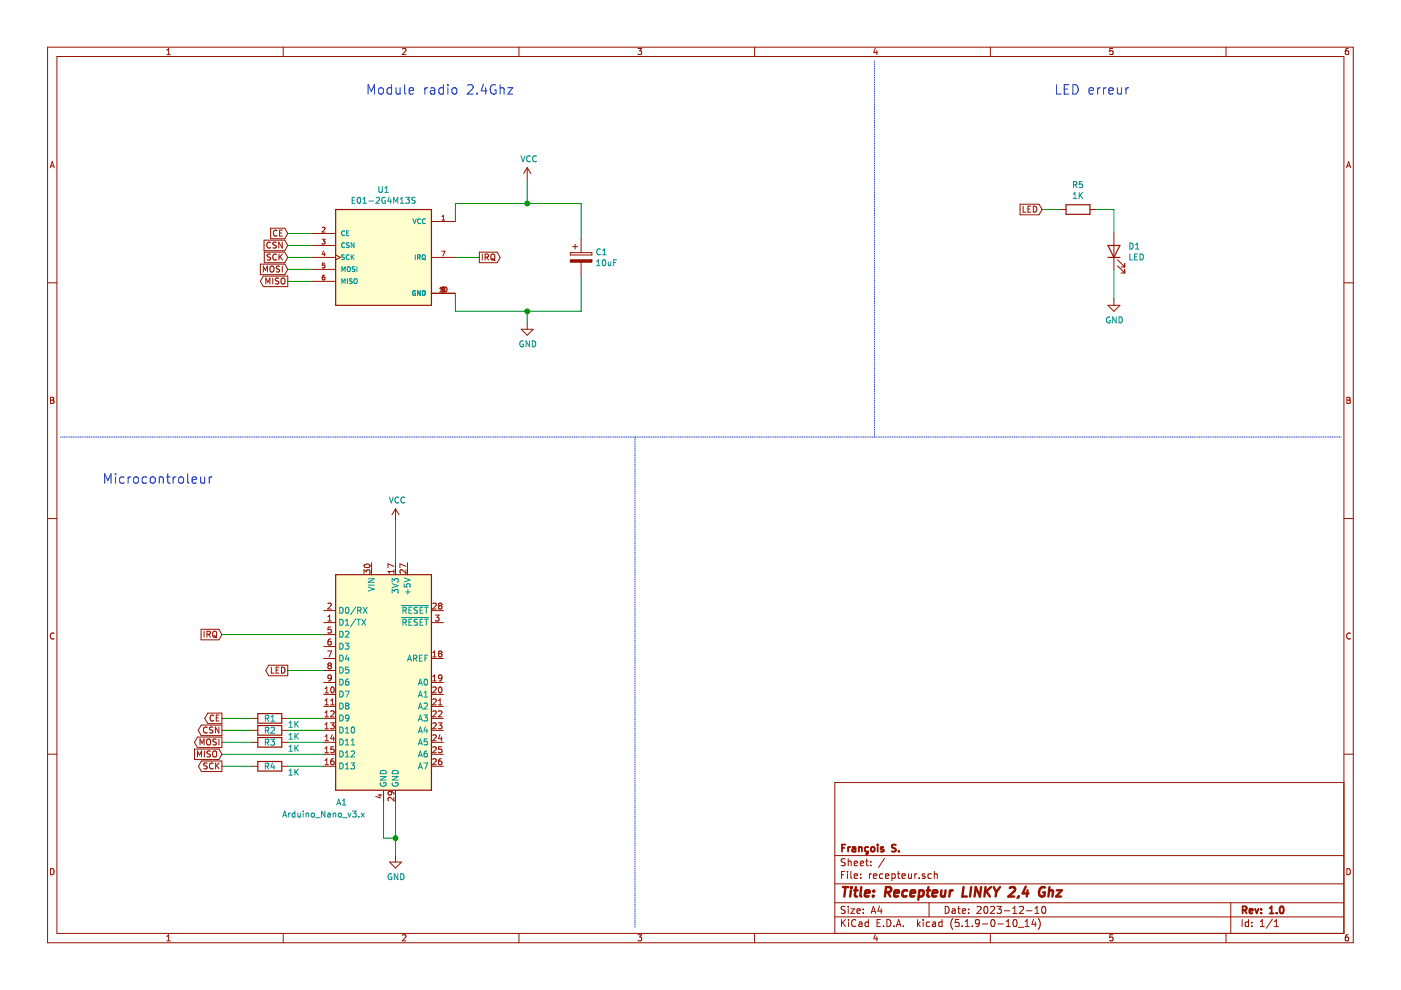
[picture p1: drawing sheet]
<svg xmlns="http://www.w3.org/2000/svg" width="297mm" height="210mm" viewBox="0 0 297 210" stroke-linecap="round" stroke-linejoin="round" font-family="sans-serif">
<path d="M.1 0h297v209.9h-297z" fill-rule="evenodd" fill="#fff" stroke="#fff" stroke-width=".21"/>
<g fill="none" stroke="#981200" stroke-width=".21">
<path d="M10.1 10h276.8v189.9h-276.8zM12.1 12h272.8v185.9h-272.8zM35.4 11.6h.7M35.4 10.6l.4-.3v1.3M60 10v2M85.3 10.4l.5-.1 .3 .3-.8 1h.8M110 10v2M135.3 10.3h.8l-.5 .5 .4 .1v.5l-.2 .2-.5-.2M160 10v2M185.6 10.2l-.3 .9h.8M185.9 10.7v.9M210 10v2"/>
<path d="M235.9 10.3h-.6v.6l.6-.1v.6l-.1 .2-.5-.2M259.9 10v2M285.9 10.3h-.4l-.2 .3-.1 .7 .3 .3 .4-.2v-.6h-.4l-.3 .2M10.6 35.6l.5-1.3 .4 1.3M10.7 35.2h.7M111.8 35.5v2.6M111.8 35.5l-.8 1.3M111.8 35.5l.7 1.3M285.5 35.6l.4-1.3 .5 1.3M285.6 35.2h.6M10.1 60h2M55.2 56h5.2l.6 1.1-.6 1.1h-5.2z"/>
<path d="M55.8 58.5h5.2v2.3h-5.2l-.6-1.1zM55.8 57.7v-1.3l.5 .9 .4-.9v1.3M56 50.9h4.4l.6 1.1-.6 1.2h-4.4zM56 53.5h4.4l.6 1.1-.6 1.1h-4.4zM57.3 56.6l.2-.2 .4 .1a.78 .78 0 0 1-.1 1.2l-.5-.2zM57.4 53.9h-.5l-.3 .2 .1 .3 .6 .3v.3l-.7 .1M57.4 51.5a.56 .56 0 0 0-.8 .5 .56 .56 0 0 0 .8 .5M57.4 48.4h3l.6 1.1-.6 1.1h-3zM57.8 58.9v1.3M58.6 51.4l-.5-.1-.2 .2v.3l.5 .3 .2 .3-.3 .2-.5-.1M58.6 54a.56 .56 0 0 0-.8 .5 .56 .56 0 0 0 .8 .5M58.8 48.9a.58 .58 0 0 0-.8 .5 .58 .58 0 0 0 .7 .6l.1-.1"/>
<path d="M59.1 59l-.5-.1-.2 .2v.3l.6 .3 .1 .3-.2 .2h-.5M59.2 53.9v1.2M59.3 56.5l-.5-.1-.2 .1 .1 .5 .5 .2 .1 .2-.2 .3-.5-.1M59.3 49.4h.4M59.4 54.4l.5 .7M59.6 59.1l.3-.2a.44 .44 0 0 1 .5 .5v.6l-.5 .2-.3-.2zM59.8 51.3v1.3l-.7-1.3v1.3M59.8 56.4v1.3M59.9 48.8h-.6v1.3h.6M59.9 53.9l-.7 .7M66.1 49.5h5.1M66.1 52h5.1"/>
<path d="M66.1 54.6h5.1M66.1 57.1h5.1M66.1 59.7h5.1M68.3 50.7h.6l-.3 .4 .3 .2v.3h-.6M68.3 48.3l.4-.1 .2 .3-.6 .7h.6M68.6 53.2l-.3 .7h.7M68.8 58.3a.4 .4 0 0 0-.5 .5l.1 .5h.5l-.1-.5-.3-.1-.2 .2M68.8 53.6v.7M68.9 55.8h-.5l-.1 .5 .5-.1 .1 .5h-.6M71.2 54.1l1 .5-1 .5M91.5 47h5.1M91.5 54.6h5.1"/>
<path d="M93.7 53.3h.6l-.4 1M93.7 46.7h.6M93.7 45.9l.3-.3v1.1M101.6 53.5h3.8l.6 1.1-.6 1.1h-3.8zM102.2 53.9v1.2M102.8 54.5h.7l.1-.2-.1-.3-.7-.1v1.2M103.2 54.5l.4 .6M104.1 54l.3-.1a.44 .44 0 0 1 .5 .4v.7l-.5 .1-.3-.1zM104.3 54.8l.7 .5M120.9 53.6h4.6v.5h-4.6zM121.4 52.3h1M121.9 51.8v1"/>
<path d="M123.2 50.8v2.8M123.2 55.6v2.8M216.3 43.3h4l.6 1.1-.6 1.1h-4zM216.9 43.7v1.3h.6M217.9 44.3h.5M218.6 43.7h-.7v1.3h.7M219.1 43.7a.64 .64 0 0 1 .7 .6 .64 .64 0 0 1-.7 .7zM224.7 44.4h1.3M231.1 44.4h1.3M236.2 49.5v7.6M236.9 56.4l1.6 1.5M236.9 55.1l1.6 1.5"/>
<path d="M237.7 57.9h.8M237.7 56.6h.8M238.5 55.8v.8M238.5 57.1v.8M284.9 60h2M56.4 60.2v-1.3l.4 1 .4-1v1.3M91.5 62.2h5.1M93.2 61.2l.3-.3v1M93.7 61.1l.2 .2M93.8 61.4v-.4h.4v.8l-1 .1M93.8 61.4l-.1 .3 .2 .2M93.8 61.4h.4"/>
<path d="M93.9 61.3h.2M93.9 61.3l-.1 .1M94.1 61.3l.1 .1M94.2 61.3h-.1M94.2 61.4l.1 .1M94.3 61l.1-.1a.49 .49 0 0 1 .4 .5 .49 .49 0 0 1-.5 .4l-.1-.3zM94.3 61.1l-.1 .2M94.3 61.4l-.3 .5M94.3 61.3l-.1 .1M110.5 69.8h2.6l-1.3 1.3zM111.8 68.5v1.3M234.9 64.7h2.5l-1.2 1.3z"/>
<path d="M236.2 63.5v1.2M10.7 84.2h.5l.2 .3-.2 .3 .3 .3-.3 .4h-.5zM10.7 84.8h.5M285.6 84.2h.4l.3 .3-.3 .3 .3 .3-.2 .4h-.5zM285.6 84.8h.4M10.1 109.9h2M77.3 119.7a.61 .61 0 0 1 .7-.2 .61 .61 0 0 1 .4 .7 .76 .76 0 0 1-1.2-.3zM78.8 119.3v2.6M83.9 107.9l-.8 1.3M83.9 107.9v2.5M83.9 119.3v2.6M83.9 107.9l.7 1.3"/>
<path d="M86.4 119.3v2.6M284.9 109.9h2M11.5 134.3a.58 .58 0 0 0-.8 .5 .58 .58 0 0 0 .8 .6M42.6 133.4h3.8l.6 1.1-.6 1.2h-3.8zM43.3 133.8v1.3M43.9 134.5l.6-.1 .1-.1-.1-.3-.6-.2v1.3M44.2 134.5l.4 .6M45.1 134l.3-.2a.44 .44 0 0 1 .5 .5v.6l-.5 .2-.3-.2zM45.3 134.8l.7 .4M68.6 132h2.6M68.6 139.6h2.6M68.6 129.5h2.6"/>
<path d="M68.6 134.5h2.6M68.6 137.1h2.6M69.5 138h.8l-.5 1.3M69.5 131.7h.8M69.5 130.8l.4-.4v1.3M69.5 128l.5-.1 .3 .3-.8 .9h.8M70.1 135.5h-.2a.79 .79 0 0 0-.1 1.3l.3-.1 .2-.5-.3-.2h-.2l-.3 .2M70.2 132.9h-.6l-.1 .7 .5-.2 .3 .3v.3l-.3 .2-.5-.1M77.2 121.6v-.8l.5 .4 .1-.3h.5l.2 .2-.2 .5M83.5 120.8v.7M83.5 121.2h-1.2l.3 .3M83.5 120.1l-1.2-.6v.9"/>
<path d="M86.1 120.8v.8l-.9-.8-.4 .3 .1 .4M86.1 120.1l-1.3-.6v.9M91.5 132h2.5M91.5 139.6h2.5M91.5 129.5h2.5M91.8 128l.4-.1 .3 .3-.8 .9h.8M91.8 138.4l.3-.4v1.3M91.8 139.3h.7M92.3 130.4h.8l-.4 .5 .3 .1 .1 .4-.3 .3-.5-.2M93.2 128.4l-.2 .3v.3l.2 .1h.4l.1-.2v-.2l-.2-.3M93.2 138.6l-.2-.3 .2-.3h.3l.2 .3-.2 .3M93.2 138.6l-.2 .2v.4l.2 .1 .4-.1 .1-.1v-.3l-.2-.2"/>
<path d="M93.2 138.6h.3M93.2 128.4h.3M93.6 128.3l-.1 .1M93.6 128.3v-.3l-.4-.1-.2 .2 .2 .3M93.6 128.3h.1M286.3 134.3a.58 .58 0 0 0-.8 .5 .58 .58 0 0 0 .8 .6M10.1 159.9h2M41.2 158.8h5.2l.6 1.1-.6 1.1h-5.2zM41.9 156.3h5.1v2.2h-5.1l-.7-1.1zM42.4 157.9v-1.2l.4 .9 .5-.9v1.2M42.7 153.7h4.3v2.3h-4.3l-.7-1.1zM43.3 159.2v1.3"/>
<path d="M43.9 156.9l.2-.2 .4 .1a.78 .78 0 0 1-.1 1.1l-.5-.1zM43.9 154.3a.56 .56 0 0 0-.8 .5 .56 .56 0 0 0 .8 .5M44.1 151.2h2.9v2.2h-2.9l-.7-1.1zM44.6 159.3l-.5-.1-.2 .1v.4l.6 .3 .1 .3-.2 .2-.5-.1M45.1 154.2l-.4-.1-.2 .2v.3l.5 .3 .1 .3-.2 .2h-.5M45.1 159.4l.3-.2a.44 .44 0 0 1 .5 .5v.6l-.5 .2-.3-.2zM45.3 151.7a.58 .58 0 0 0-.8 .5 .58 .58 0 0 0 .7 .6l.1-.1M45.9 156.8l-.5-.1-.2 .1v.4l.6 .3 .1 .2-.3 .2h-.5M45.9 152.2h.4M46.4 154.1v1.3l-.7-1.3v1.3M46.4 156.7v1.2M46.5 151.6h-.6v1.3h.6"/>
<path d="M53.4 152.3h1.3M53.4 154.9h1.3M53.4 157.4h1.3M57 141h4v2.3h-4l-.7-1.1zM57.5 141.4v1.3h.6M58.5 142.1h.5M59.2 141.4h-.7v1.3h.7M59.7 141.4a.64 .64 0 0 1 .7 .7 .64 .64 0 0 1-.7 .6zM59.7 152.3h1.3M59.7 154.9h1.3M59.7 157.4h1.3M68.6 159.9h2.6"/>
<path d="M68.6 147.2h2.6M68.6 149.8h2.6M68.6 152.3h2.6M68.6 154.9h2.6M68.6 157.4h2.6M68.6 144.7h2.6M68.6 142.2h2.6M68.9 146.9h.7M68.9 146l.4-.4v1.3M68.9 148.5l.4-.3v1.2M68.9 151.1l.4-.4v1.3M68.9 153.6l.4-.3v1.2"/>
<path d="M68.9 156.1l.4-.3v1.3M68.9 158.7l.4-.4v1.3M68.9 149.4h.7M68.9 152h.7M68.9 154.5h.7M68.9 157.1h.7M68.9 159.6h.7M69.8 141.1l-.3-.2 .3-.3h.2l.3 .2-.3 .3M69.8 141.1l-.3 .2v.3l.3 .2h.3l.2-.2v-.3l-.3-.2M69.8 141.1h.2M70.1 153.3h.8l-.5 .4 .4 .2 .1 .4-.3 .2-.5-.1M70.1 150.8l.5-.1 .3 .4-.8 .9h.8"/>
<path d="M70.1 149.4h.8M70.1 148.5l.4-.3v1.2M70.3 145.8l.1-.2a.67 .67 0 0 1 .5 .7 .67 .67 0 0 1-.5 .6l-.3-.5zM70.3 143.7l-.3 .2-.4-.1-.1-.1 .1-.5 .4-.1 .3 .3-.2 .8-.5 .2M70.4 155.7l-.3 .9h.8M70.7 156.2v.9M70.8 158.3h-.6l-.1 .6 .5-.1 .3 .3v.3l-.3 .2-.5-.1M91.5 159.9h2.5M91.5 147.2h2.5M91.5 149.8h2.5M91.5 152.3h2.5M91.5 154.9h2.5"/>
<path d="M91.5 157.4h2.5M91.5 144.7h2.5M91.8 145.8l.4-.2 .3 .4-.8 .9h.8M91.8 148.3l.4-.1 .3 .3-.8 .9h.8M91.8 150.8l.4-.1 .3 .4-.8 .9h.8M91.8 153.4l.4-.1 .3 .3-.8 .9h.8M91.8 155.9l.4-.1 .3 .3-.8 1h.8M91.8 158.5l.4-.2 .3 .4-.8 .9h.8M91.8 143.5l.3-.4v1.3M91.8 144.4h.7M92.9 153.3h.8l-.4 .4 .3 .2 .1 .4-.2 .2-.6-.1M93 150.8l.5-.1 .2 .4-.8 .9h.8"/>
<path d="M93 149.4h.7M93 148.5l.3-.3v1.2M93.1 145.8l.2-.2a.67 .67 0 0 1 .4 .7 .67 .67 0 0 1-.4 .6l-.3-.5zM93.3 155.7l-.3 .9h.8M93.6 156.2v.9M93.6 158.3h-.6v.6l.5-.1 .2 .3v.3l-.2 .2-.5-.1M93.7 143.7l-.2 .2-.4-.1-.1-.6 .5-.1 .2 .3-.1 .7-.1 .2-.4 .1M284.9 159.9h2M41.9 160.5v-1.3l.4 .9 .4-.9v1.3M42.7 161.4h4.3v2.2h-4.3l-.6-1.1zM43.9 161.8h-.5l-.2 .2 .1 .3 .6 .2v.4l-.7 .1M45.2 161.9a.56 .56 0 0 0-.8 .5 .56 .56 0 0 0 .8 .5"/>
<path d="M45.7 161.8v1.2M45.9 162.3l.6 .7M46.5 161.8l-.8 .7M53.4 162.5h1.3M59.7 162.5h1.3M68.6 162.5h2.6M68.9 161.2l.4-.3v1.2M68.9 162.1h.7M70.7 160.9l-.4 .1-.2 .4 .1 .6 .5 .1 .2-.2-.2-.5h-.3l-.3 .2M80.2 168.6h.8M80.6 168.4v.8l-.9-.3M81.3 167.5v2.6"/>
<path d="M82.8 167.8l.2 .3v.3l-.6 .1-.1-.4 .2-.3 .7 .1 .3 .2v.3M83.5 169v.8l-.9-.8-.3 .3 .1 .5M83.9 167.5v2.6M91.5 162.5h2.5M91.8 161l.4-.1 .3 .3-.8 .9h.8M93.6 160.9h-.3l-.3 .3v.8l.6 .1 .1-.2-.1-.4M93.6 161.4h-.4l-.2 .2M93.6 161.4v.1M284.9 165.9h-107.9v32M10.7 184.2a.65 .65 0 0 1 .8 .6 .65 .65 0 0 1-.8 .7zM35.4 198.5l.4-.3v1.3M35.4 199.5h.7"/>
<path d="M60 197.9v2M82.6 182.8h2.5l-1.2 1.2zM83.9 181.5v1.3M85.3 198.3l.5-.1 .3 .3-.8 1h.8M110 197.9v2M135.3 198.2h.8l-.5 .5 .4 .1v.6l-.2 .1-.5-.1M160 197.9v2M177 194.4h107.9M177 191.4h107.9M177 187.4h107.9M177 181.4h107.9M178.4 185.5h.5"/>
<path d="M178.4 195v1.5M178.6 195.6l.7 .9M179.1 184.8h-.7v1.5M179.2 192.2h-.6l-.3 .2 .2 .4 .6 .3v.4l-.2 .2-.6-.1M179.2 182.1h-.6l-.3 .2 .2 .4 .6 .3v.4l-.2 .2-.6-.1M179.3 195l-.9 .8M179.7 184.8v.1M179.7 185.3v1M179.8 182.1v1.5M179.8 192.2v.1M179.8 192.7v1M179.8 182.7l.2-.1h.4l.1 1"/>
<path d="M179.9 195v.1M179.9 195.5v1M180.4 192.7h.8l-.8 1h.8M180.4 184.8v1.3l.2 .2M181.1 185.8l.7-.2v-.3h-.5l-.2 .2 .1 .7h.6M181.1 183.1l.7-.2v-.3h-.5l-.2 .2 .1 .7h.6M181.5 195.1a.59 .59 0 0 0-.8 0 .59 .59 0 0 0-.1 .7 .56 .56 0 0 0 .2 .6 .56 .56 0 0 0 .7-.1M181.7 193.2l.7-.2-.1-.2-.4-.1-.2 .2 .1 .7h.5M182.1 195.5h.6l.1 1M182.4 183.1l.7-.2-.1-.3h-.4l-.2 .2 .1 .7h.5M182.5 186.1v.2M182.5 185.3v.2"/>
<path d="M182.8 195.8l-.5 .1-.3 .2 .3 .4 .5-.1M183 193.5v.2M183 192.8v.1M183.5 182.6h.6M183.7 182.1v1.3l.4 .2M184.1 195.5h-.4l-.3 .2 .1 .6 .2 .2 .4-.1M184.1 195v1.5M184.3 185.3v1M184.6 183.4v.2M184.6 182.6v.2M184.7 193.7l.5-1.5 .5 1.5M184.8 185.3l-.5 .2"/>
<path d="M184.8 193.2h.8M185.2 185.8l.7-.2-.1-.3h-.4l-.2 .2v.7h.6M185.6 198.1l-.3 .9h.8M185.9 198.6v.9M186 195.7h.5M186.5 192.1l-.4 1.1h1M186.7 195h-.7v1.5h.7M186.8 192.7v1M187.2 185.3h-.5l-.2 .2v.6l.2 .2 .5-.1M187.3 196.3v.2M187.5 182l-1.2 1.9M187.8 185.8l.7-.2-.1-.3h-.4l-.2 .2v.7h.6"/>
<path d="M188 195a.76 .76 0 0 1 .9 .7 .76 .76 0 0 1-.9 .8zM189.1 185.3h.4l.3 .2-.1 .6-.2 .2-.4-.1M189.1 185.3v1.5M189.5 196.3v.2M190 196.5l.5-1.5 .5 1.5M190.2 196h.7M190.2 185.3h.6M190.5 184.8v1.3l.3 .2M191.2 185.8l.7-.2v-.3h-.4l-.3 .2 .1 .7h.6M191.5 196.3v.2M192.6 185.3l.1 .9 .3 .1 .2-.2M193.2 185.3v1"/>
<path d="M194 185.3v1M194.4 185.3l-.4 .2M194.5 195v1.5M194.7 195.9l.4 .6M194.9 186.1v.2M195.1 195.5l-.6 .5M195.7 195v.1M195.7 195.5v1M196.1 185.3h-.4l-.2 .2 .1 .2 .5 .1v.4h-.6M197 191.4v3M197.1 195.5h-.4l-.3 .2v.6l.3 .2 .4-.1M197.5 185.3h-.5l-.3 .2 .1 .6 .2 .2 .5-.1"/>
<path d="M197.7 195.5h.6l.1 1M198.1 185.4l.2-.1h.4v1M198.1 184.8v1.5M198.4 195.8l-.7 .3 .2 .4 .5-.1M199.7 195.5h-.4l-.3 .2 .1 .6 .2 .2 .4-.1M199.7 195v1.5M200.4 192.2a.75 .75 0 0 1 .8 .7 .75 .75 0 0 1-.8 .8zM201.9 192.8h.6v.9M202 194.8a1.71 1.71 0 0 0 0 2.2M202.5 193l-.5 .1-.2 .2 .2 .4 .5-.1M203 192.7h.6M203.2 192.2v1.3l.4 .2"/>
<path d="M203.3 195h-.7l-.1 .7 .7-.1 .2 .2-.1 .5-.2 .2-.6-.2M204 196.3v.2M204 193.2l.7-.2v-.2l-.5-.1-.2 .2 .1 .7h.6M204.6 196.5h.9M204.6 195.4l.5-.4v1.5M205.4 193.5v.2M205.4 192.8v.1M206.1 196.3v.2M207.2 192.3l.5-.1 .3 .4-.9 1.1h.9M207.6 195.6l-.2 .3-.5-.1-.1-.2 .1-.6h.5l.2 .2v.9l-.4 .4h-.3M208.3 195.9h1.1M208.7 192.3l.4-.1a.85 .85 0 0 1-.1 1.5l-.3-.2-.1-.4z"/>
<path d="M210 197.9v2M210 192.3l.6-.1 .3 .4-1 1.1h1M210.3 195h.1a.8 .8 0 0 1 .6 .7 .8 .8 0 0 1-.6 .8 1 1 0 0 1-.1-1.5zM211.4 192.2h.9l-.5 .6 .4 .1v.6l-.2 .2-.6-.2M211.6 195.9h1.1M212.9 193.1h1.2M213.3 196.5h.9M213.3 195.4l.5-.4v1.5M214.7 193.7h.9M214.7 192.6l.5-.4v1.5M215 195h.1a.8 .8 0 0 1 .6 .7 .8 .8 0 0 1-.6 .8 .97 .97 0 0 1-.1-1.5zM215.9 196.6h1.2"/>
<path d="M216.1 192.3l.6-.1 .3 .4-.9 1.1h.9M217.4 196.5h.8M217.4 195.4l.4-.4v1.5M217.6 193.1h1.2M219.1 194.9l-.3 1.1h.9M219.4 193.7h.9M219.4 192.6l.5-.4v1.5M219.5 195.5v1M220.1 194.8a1.71 1.71 0 0 1 0 2.2M221.1 192.2h.1a.8 .8 0 0 1 .5 .7 .8 .8 0 0 1-.5 .8 1 1 0 0 1-.1-1.5zM235.9 198.2h-.6v.6l.6-.1v.7l-.1 .1-.5-.1M259.9 197.9v2"/>
<path d="M260.9 191.4v6.5M263.4 195v1.5M264.7 195.5h-.4l-.3 .2 .1 .7h.6M264.7 195v1.5M265.4 196.3v.2M265.4 195.5v.2M267.2 196.5h.9M267.2 195.4l.4-.4v1.5M269.8 194.9l-1.3 1.9M270.2 196.5h.9M270.2 195.4l.4-.4v1.5M285.6 184.2a.65 .65 0 0 1 .7 .6 .65 .65 0 0 1-.7 .7z"/>
<path d="M285.9 198.2h-.4l-.2 .3-.1 .7 .3 .3 .4-.1v-.7h-.4l-.3 .2"/>
</g>
<g fill="none" stroke="#981200" stroke-width=".38">
<path d="M178.5 179.8h.5M179.2 179.1h-.7v1.5M179.8 179.6v1M180.2 179.6l-.4 .3M180.7 179.7h.6l.1 .9M181.4 179.9l-.5 .1-.2 .2 .2 .4 .5-.1M182.1 179.7l.2-.1 .4 .1v.9M182.1 179.6v1M184.1 179.7l-.4-.1-.3 .3v.5l.3 .2 .4-.1M184.7 179.7l.2-.1 .5 .1v.7l-.2 .2-.5-.2zM186.1 179.1v.1M186.1 179.6v1"/>
<path d="M187.3 179.7l-.4-.1-.2 .2 .1 .2 .5 .1v.4h-.6M189.9 179.1h-.5l-.3 .2 .1 .4 .7 .3v.4l-.2 .2-.6-.1M183.8 180.6l.2 .2-.4 .3M190.6 180.4v.2M263.5 193l.7-.1 .1-.2-.1-.4-.2-.1h-.5v1.5M263.8 193l.5 .7M264.9 193.2l.7-.2-.1-.2-.4-.1-.2 .2 .1 .7h.5M266.1 192.7l.4 1 .3-1M267.4 193.5v.2M267.4 192.8v.1M269.2 193.7h.8M269.2 192.6l.4-.4v1.5"/>
<path d="M270.7 193.5v.2M271.5 192.3l.2-.1a.8 .8 0 0 1 .5 .7 .8 .8 0 0 1-.5 .8l-.4-.6z"/>
</g>
<g fill="none" stroke="#981200" stroke-width=".51">
<path d="M178.7 188.1h1.1M179.3 188.1l-.3 2M180.4 188.8l-.2 1.3M180.5 188.1v.2M180.5 188.1l.1 .1-.1 .1M181.1 188.8h.7M181.5 188.1l-.3 1.7 .1 .2 .4 .1M182.6 188.1l-.2 1.7 .2 .3M183.4 189.4l1-.2-.1-.4h-.5l-.4 .2v1h.8M185.1 189.9v.2M185.3 188.8l.1 .1-.2 .1M185.3 188.8l-.1 .2"/>
<path d="M187.7 189.1l1-.1a.54 .54 0 0 0 .3-.5 .54 .54 0 0 0-.4-.4h-.7l-.3 2M188.2 189.1l.6 1M189.6 189.4l1-.2-.1-.4h-.5l-.4 .2v1h.8M192.4 188.8h-.6l-.3 .1-.2 .8 .3 .4 .6-.1M193 189.4l1-.2v-.4h-.8l-.2 1 .2 .3 .6-.1M194.9 188.8h.6l.3 .1v.8a.66 .66 0 0 1-1 .3M194.9 188.8l-.2 2M196.5 188.8h.7M196.8 188.1l-.2 1.7 .1 .2 .4 .1M197.7 189.4l1-.2v-.4h-.6l-.3 .2-.1 1h.8M199.6 188.8v1.2l.4 .1 .3-.2M200.5 188.8l-.2 1.3"/>
<path d="M201.4 188.8l-.1 1.3M202 188.8h-.4l-.2 .3M204.3 188.1l-.3 2h1M205.9 188.1l-.2 2M208 188.1l-.2 2-.9-2-.3 2M209 188.1l-.3 2M209.1 188.9l.8 1.2M210.1 188.1l-1.3 1.1M210.7 188.1l.5 1M211.2 189.1l-.1 1M212 188.1l-.8 1M214.1 188.3l.3-.2h.5l.3 .2v.4l-.1 .2-1.3 1.2h1.2"/>
<path d="M216 190l-.3 .4M217.5 188l-.7 1.4h1.3M217.9 188.8l-.2 1.3M221.5 188.2a1.02 1.02 0 0 0-1.2 .6 1.02 1.02 0 0 0 .5 1.3l.6-.2 .1-.7h-.4M222.4 188.9l.3-.1h.5l-.1 1.3M222.5 188.1l-.2 2M224.1 188.8h1l-1.2 1.3h1.1"/>
</g>
<path d="M120.9 55.1h4.6v.5h-4.6z" fill-rule="evenodd" fill="#981200" stroke="#981200" stroke-width=".21"/>
<g fill="none" stroke="#009596" stroke-width=".21">
<path d="M80.3 39.5v1.1l.3 .2 .3-.1 .2-.1v-1.1M81.6 39.9l.4-.4v1.3M110.5 33l.4 1.3 .4-1.3M112.4 33.2a.56 .56 0 0 0-.8 .5 .56 .56 0 0 0 .8 .5M113.7 33.2a.56 .56 0 0 0-.8 .5 .56 .56 0 0 0 .8 .5M227.6 39.2l.7-.1v-.5l-.7-.1v1.3M227.9 39.2l.4 .6M229.5 38.5h-.6l-.1 .6 .5-.1 .2 .2v.4l-.2 .2-.5-.1M72.5 57.6v-1l.3 .7 .4-.7v1M73 54.1h-.5a.42 .42 0 0 0 .5 .5l-.1 .4h-.5M73.1 49a.46 .46 0 0 0-.7 .4 .46 .46 0 0 0 .7 .5M73.1 51.6a.46 .46 0 0 0-.7 .4 .46 .46 0 0 0 .7 .4"/>
<path d="M73.5 49.4h.3M73.7 56.7l.1-.1 .4 .1 .1 .5-.2 .3-.3 .1-.1-.2zM73.7 59.1v1M74 48.9h-.5v1.1h.5M74 54.1a.46 .46 0 0 0-.6 .4 .46 .46 0 0 0 .6 .4M74 51.5l-.5 .1a.42 .42 0 0 0 .5 .5l-.1 .3h-.5M74.5 54v1M74.6 54.5l.4 .5M74.7 59.1l-.6 .1a.42 .42 0 0 0 .5 .5v.4h-.5M74.7 42.4h.4M75 51.5v1l-.5-1v1M75 54l-.5 .6"/>
<path d="M75.1 59.2l.2-.1 .4 .1v.6l-.1 .3h-.3l-.2-.1zM75.3 56.6h-.6v.3l.5 .2 .1 .3-.3 .2-.3-.1M75.3 41.8h-.6v1.3h.6M75.7 56.6v1M75.9 42l.1-.2a.67 .67 0 0 1 .5 .7 .67 .67 0 0 1-.5 .6l-.3-.5zM77 43.1h.7M77 42.2l.3-.4v1.3M78.2 42.6h1M79.7 42l.5-.2 .3 .4-.8 .9h.8M81.6 40.8h.7M81.7 41.9a.57 .57 0 0 0-.8 .6 .57 .57 0 0 0 .8 .5v-.4h-.2M82.5 41.8l-.3 .9h.8"/>
<path d="M82.8 42.3v.8M83.5 43.1v-1.3l.4 .9 .4-.9v1.3M84.9 43.1h.7M84.9 42.2l.3-.4v1.3M86 41.8h.8l-.4 .5 .4 .1v.6l-.2 .1-.6-.1M87.6 46.4l.3 1 .3-1M88 41.9l-.5-.1-.1 .2v.4l.5 .2 .1 .3-.2 .2h-.5M88 54v1M88.5 54.6l.5-.1 .1-.4-.6-.1v1M88.8 54.6l.3 .4M89.2 46.5a.46 .46 0 0 0-.7 .4 .46 .46 0 0 0 .7 .4M89.5 54.1l.2-.1 .4 .1 .1 .6-.2 .3h-.3l-.2-.1z"/>
<path d="M89.7 54.8l.5 .3M90.2 46.5a.46 .46 0 0 0-.7 .4 .46 .46 0 0 0 .7 .4M126.5 56.3h.7M126.5 55.4l.4-.3v1.2M127.3 52.9a.56 .56 0 0 0-.8 .5 .56 .56 0 0 0 .8 .5M127.8 54h.7M127.8 53.1l.4-.3v1.2M127.8 55.2l.2-.1a.67 .67 0 0 1 .5 .6 .67 .67 0 0 1-.5 .6l-.3-.5zM129 55.5v.8l.5-.1M129.5 55.5v.8M130.1 55.7h.4M130.7 55.1h-.6v1.2"/>
<path d="M227.5 42.1h.8M227.5 41.2l.4-.4v1.3M228.8 40.8v1.3M229 41.4l.5 .7M229.5 40.8l-.7 .8M239.5 51.5a.64 .64 0 0 1 .8 .7 .64 .64 0 0 1-.8 .6zM239.5 53.8v1.3h.6M240.6 54.5h.4M240.7 52.8h.8M240.7 51.9l.4-.4v1.3M241.2 53.8h-.6v1.3h.6M241.7 53.8a.64 .64 0 0 1 .7 .7 .64 .64 0 0 1-.7 .6z"/>
<path d="M72.5 60.1v-1l.3 .7 .4-.7v1M88 61.7a.46 .46 0 0 0-.5 .5 .46 .46 0 0 0 .6 .4v-.4h-.2M89.1 61.6v1.1l-.6-1.1v1.1M89.6 61.6a.51 .51 0 0 1 .6 .5 .51 .51 0 0 1-.6 .6zM110.9 72.3a.59 .59 0 0 0-.7 .6 .59 .59 0 0 0 .7 .6l.1-.5h-.3M112.3 72.3v1.2l-.8-1.2v1.2M112.9 72.3a.64 .64 0 0 1 .7 .6 .64 .64 0 0 1-.7 .6zM235.3 67.3a.59 .59 0 0 0-.7 .5 .59 .59 0 0 0 .7 .6l.1-.5h-.3M236.7 67.2v1.3l-.8-1.3v1.3M237.3 67.2a.64 .64 0 0 1 .7 .6 .64 .64 0 0 1-.7 .7zM82.5 105.4l.5 1.2 .4-1.2M84.5 105.5a.56 .56 0 0 0-.8 .5 .56 .56 0 0 0 .8 .5"/>
<path d="M85.8 105.5a.56 .56 0 0 0-.8 .5 .56 .56 0 0 0 .8 .5M72 128.8a.64 .64 0 0 1 .8 .6 .64 .64 0 0 1-.8 .6zM72 131.3a.64 .64 0 0 1 .8 .6 .64 .64 0 0 1-.8 .7zM72 133.8a.64 .64 0 0 1 .8 .7 .64 .64 0 0 1-.8 .6zM72 136.4a.64 .64 0 0 1 .8 .6 .64 .64 0 0 1-.8 .6zM72 138.9a.64 .64 0 0 1 .8 .6 .64 .64 0 0 1-.8 .7zM73.2 136.4h.8l-.4 .5 .3 .1 .1 .4-.3 .2-.5-.1M73.2 131.7l.4-.4v1.3M73.2 132.6h.8M73.2 134l.5-.2 .3 .4-.8 .9h.8M73.4 128.9l.2-.1a.67 .67 0 0 1 .4 .6 .67 .67 0 0 1-.4 .6l-.4-.5zM73.6 138.9l-.4 .8h.8"/>
<path d="M73.9 139.3v.9M75.4 131.2l-1.1 1.7M75.4 128.7l-1.1 1.6M75.7 131.3h.7M75.8 129.4l.7-.1v-.4l-.7-.1v1.2M76 131.3v1.3M76.1 129.4l.5 .6M76.7 131.3l.8 1.3M77 128.8l.8 1.2M77.5 131.3l-.8 1.3M77.8 128.8l-.8 1.2M78.1 124.5l1.2 .4-1.2 .4"/>
<path d="M78.1 124.1h1.2M78.1 122.7h1.2l-1.2 .8h1.2M83.1 123.5v-.8l.5 .4 .2-.4h.5l.1 .2-.1 .6M83.1 125.7v-.7l.5 .4 .2-.4h.5l.1 .2-.1 .5M83.1 123.8l1.3 .4-1.3 .4M85.1 128.4h5.8M85.1 130.9h5.8M85.4 132l.6-.1 .2-.2-.1-.3-.7-.1v1.3M85.4 129.4h.6l.2-.2-.1-.3-.7-.1v1.2M85.7 123.8v.6l.6 .1-.1-.2 .1-.5h.5l.2 .2-.2 .5M85.7 122.5l1.3 .5-1.3 .4M85.7 129.4l.5 .6"/>
<path d="M85.7 132l.5 .6M86 125.5h1M86.5 125v1M86.5 139.8h.6M86.7 129.4h.4M86.7 131.9h.4M87.3 131.3h-.6v1.3h.6M87.3 128.8h-.6v1.2h.6M87.7 139.6l.7-.1v-.5l-.7-.1v1.3M88 139.6l.4 .6M88.5 128.8h-.5l-.2 .1v.3l.6 .3 .1 .3-.2 .2h-.5M88.5 131.4l-.5-.1-.2 .1v.4l.6 .2 .1 .3-.2 .3-.5-.1"/>
<path d="M88.9 139.5h.5M89.1 129.4h.4M89.1 131.9h.4M89.5 138.9h-.6v1.3h.6M89.7 131.3h-.6v1.3h.6M89.7 128.8h-.6v1.2h.6M90 131.3h.8M90 128.8h.8M90.1 139.5h.4M90.4 128.8v1.2M90.4 131.3v1.3M90.7 138.9h-.6v1.3"/>
<path d="M56.3 152.3l.6-.1v-.4l-.6-.1v1.2M56.3 154.9l.6-.1v-.5l-.6-.1v1.3M56.3 157.4l.6-.1v-.4l-.6-.2v1.3M56.6 154.9l.4 .6M56.6 152.3l.4 .6M56.6 157.4l.4 .6M57.4 156.7h.8l-.4 .5 .3 .1 .1 .5-.3 .2-.5-.1M57.5 154.3l.4-.1 .3 .3-.8 1h.8M57.5 152.9h.7M57.5 152l.3-.3v1.2M61.3 158.4l.3-.4v1.3M61.3 154.2h.7"/>
<path d="M61.3 156.7h.7M61.3 153.3l.3-.4v1.3M61.3 155.8l.3-.3v1.2M61.3 159.3h.7M62.5 152.9v1.3M62.5 155.5v1.2M62.5 158v1.3M62.7 156l.6 .7M62.7 153.5l.6 .7M62.7 158.6l.6 .7M63.3 155.5l-.8 .7M63.3 152.9l-.8 .8"/>
<path d="M63.3 158l-.8 .7M72 141.4a.64 .64 0 0 1 .8 .7 .64 .64 0 0 1-.8 .6zM72 144a.64 .64 0 0 1 .8 .6 .64 .64 0 0 1-.8 .7zM72 146.5a.64 .64 0 0 1 .8 .7 .64 .64 0 0 1-.8 .6zM72 149.1a.64 .64 0 0 1 .8 .6 .64 .64 0 0 1-.8 .6zM72 151.6a.64 .64 0 0 1 .8 .6 .64 .64 0 0 1-.8 .7zM72 154.1a.64 .64 0 0 1 .8 .7 .64 .64 0 0 1-.8 .6zM72 156.7a.64 .64 0 0 1 .8 .6 .64 .64 0 0 1-.8 .6zM72 159.2a.64 .64 0 0 1 .8 .7 .64 .64 0 0 1-.8 .6zM73.2 146.5h.8l-.5 1.3M73.2 154.5l.4-.4v1.3M73.2 157l.4-.3v1.2"/>
<path d="M73.2 159.6l.4-.4v1.3M73.2 155.4h.8M73.2 157.9h.8M73.5 149.6l-.3-.2 .3-.3h.2l.3 .2-.3 .3M73.5 149.6l-.3 .3 .1 .3 .2 .1h.4l.1-.2v-.2l-.3-.3M73.5 149.6h.2M73.9 144l-.5 .1-.2 .4 .1 .6 .6 .1 .1-.2-.1-.5h-.4l-.3 .2M73.9 141.4h-.6l-.1 .7 .5-.2 .3 .3v.3l-.3 .2-.5-.1M74 152.2l-.3 .2-.3-.1-.1-.6 .4-.1 .3 .3-.1 .7-.2 .2-.3 .1M74.5 159.3l.4-.1 .3 .4-.8 .9h.8M74.5 157.9h.7M74.5 157l.3-.3v1.2"/>
<path d="M74.6 154.3l.2-.2a.69 .69 0 0 1 .4 .7 .69 .69 0 0 1-.4 .6l-.3-.5zM86.4 140.2l.4-1.3 .5 1.3M88.7 145.3l.4-1.3 .4 1.3M88.7 147.8l.4-1.3 .4 1.3M88.7 150.3l.4-1.2 .4 1.2M88.7 152.9l.4-1.3 .4 1.3M88.7 155.4l.4-1.3 .4 1.3M88.7 157.9l.4-1.2 .4 1.2M88.8 144.9h.6M88.8 147.4h.6M88.8 150h.6M88.8 152.5h.6"/>
<path d="M88.8 155.1h.6M88.8 157.6h.6M89.8 151.6h.8l-.4 .5 .4 .1v.5l-.2 .2-.6-.2M89.9 147.8h.7M89.9 149.2l.5-.1 .2 .3-.8 .9h.8M89.9 146.9l.4-.4v1.3M90 144.1l.2-.1a.67 .67 0 0 1 .5 .6 .67 .67 0 0 1-.5 .7l-.3-.5zM90.2 154.1l-.3 .9h.8M90.5 159.2h-.2a.79 .79 0 0 0-.1 1.3l.4-.1v-.6l-.4-.1-.3 .3M90.5 154.6v.8M90.6 156.7h-.6l-.1 .6 .2-.1 .5 .1v.5l-.2 .1-.5-.1M56.3 162.5l.6-.1v-.5l-.6-.1v1.3"/>
<path d="M56.6 162.5l.4 .6M57.8 161.8l-.3 .8h.7M58.1 162.2v.9M59.9 173.2l.5-1.2 .4 1.2M60.1 172.9h.6M61.2 172.4v.8M61.3 163.4l.3-.3v1.2M61.3 164.3h.7M61.6 172.4l-.4 .2M62.5 172.4h-.3l-.3 .2 .2 .6h.4M62.5 163.1v1.2M62.5 172v1.2"/>
<path d="M62.7 163.6l.6 .7M63.1 172.4l.1 .8 .5-.1M63.3 163.1l-.8 .7M63.7 172.4v.8M64.3 172v.1M64.3 172.4v.8M64.9 172.5l.5-.1 .1 .8M64.9 172.4v.8M66 172.5l.2-.1 .4 .1-.1 .7-.5-.1zM66.9 173.4h1M68.9 172v1.2l-.7-1.2v1.2M69.5 172.4h.5v.8"/>
<path d="M70 172.7l-.6 .2 .1 .3h.5M70.6 172.5l.5-.1 .1 .8M70.6 172.4v.8M71.4 170.7l.4-1.3 .4 1.3M71.5 170.3h.6M71.8 172.4l.5 .1v.7h-.3l-.3-.2zM72 161.8a.64 .64 0 0 1 .8 .6 .64 .64 0 0 1-.8 .6zM72.6 170.7h.7M72.6 169.8l.4-.4v1.3M72.6 173.4h1M73.2 162.1l.4-.3v1.2M73.2 160.5h.8"/>
<path d="M73.2 163h.8M73.8 172.4l.3 .8 .3-.8M74.4 161.8h.8l-.4 .4 .3 .2v.5l-.2 .1-.5-.1M74.7 172h.8l-.4 .4 .4 .2v.5l-.2 .1-.6-.1M76.1 173.1v.1M76.6 172.4l.6 .8M77.2 172.4l-.6 .8M80.6 164.7h1.3l-1.3 .7h1.3M80.7 166a.57 .57 0 0 0 .6 .7 .57 .57 0 0 0 .5-.8h-.5v.3M80.8 163.4a.67 .67 0 0 1 .7 0 .67 .67 0 0 1 .4 .6h-1.3zM83.1 164.7h1.3l-1.3 .7h1.3M83.2 166a.57 .57 0 0 0 .6 .7 .57 .57 0 0 0 .5-.8h-.4v.3"/>
<path d="M83.3 163.4a.67 .67 0 0 1 .8 0 .67 .67 0 0 1 .3 .6h-1.3zM88.7 160.5l.4-1.3 .4 1.3M88.7 163l.4-1.2 .4 1.2M88.8 160.1h.6M88.8 162.7h.6M89.8 161.8h.9l-.5 1.2M83 185.3a.59 .59 0 0 0-.7 .6 .59 .59 0 0 0 .7 .6l.1-.5h-.3M84.3 185.2v1.3l-.7-1.3v1.3M84.9 185.2a.64 .64 0 0 1 .8 .7 .64 .64 0 0 1-.8 .6z"/>
</g>
<g fill="#fffecd" stroke="#fffecd" stroke-width=".25">
<path d="M71.2 44.4h20.3v20.3h-20.3z" fill-rule="evenodd"/>
<path d="M71.2 121.9h20.3v45.6h-20.3z" fill-rule="evenodd"/>
</g>
<path d="M71.2 44.4h20.3v20.3h-20.3zM226 43.4h5.1v2h-5.1zM234.9 54.6h2.5M234.9 52h2.5l-1.2 2.6zM71.2 121.9h20.3v45.6h-20.3zM54.7 151.3h5v2h-5zM54.7 153.8h5v2.1h-5zM54.7 156.4h5v2h-5zM54.7 161.5h5v2h-5z" fill="none" stroke="#981200" stroke-width=".25"/>
<path d="M12.8 92.7h271.6M134.6 92.7v104M185.4 92.7v-80" fill="none" stroke="#0327cd" stroke-width=".21" stroke-dasharray=".2 .2" stroke-linecap="butt"/>
<g fill="none" stroke="#009300" stroke-width=".21">
<path d="M111.8 38.1v5.1M61 59.7h5.1M61 57.1h5.1M61 54.6h5.1M61 52h5.1M61 49.5h5.1M96.6 54.6h5M96.6 47v-3.8h26.6v7.6M123.2 58.4v7.6h-26.6v-3.8M220.9 44.4h3.8M232.4 44.4h3.8v5.1M236.2 57.1v6.4"/>
<path d="M111.8 66v2.5M83.9 110.4v8.9M47 134.5h21.6M47 159.9h21.6M47 157.4h6.4M47 154.9h6.4M47 152.3h6.4M61 157.4h7.6M61 154.9h7.6M61 152.3h7.6M61 142.2h7.6M47 162.5h6.4"/>
<path d="M61 162.5h7.6M81.3 170.1v7.6h2.6M83.9 170.1v11.4"/>
</g>
<g fill="none" stroke="#0327cd" stroke-width=".21">
<path d="M78 20v-2.1l.7 1.5 .7-1.5v2.1M80.4 18.7a.54 .54 0 0 1 .9 .3v.6a.54 .54 0 0 1-.5 .4 .54 .54 0 0 1-.5-.4v-.6zM83 18.7l-.6-.1-.3 .4v.6l.2 .3h.7M83 17.9v2.1M84 18.6l.1 1.3a.52 .52 0 0 0 .7-.1M84.8 18.6v1.4M85.8 17.9v1.7l.3 .4M86.8 19.3l.9-.2-.1-.4-.6-.1-.2 .3v1h.8M90.1 18.6v1.4M90.7 18.6l-.4 .1-.2 .3M91.3 18.7h.8l.1 1.3M92.2 19.1l-.7 .1a.39 .39 0 0 0-.3 .4 .39 .39 0 0 0 .3 .4l.7-.1"/>
<path d="M94 18.7l-.6-.1-.4 .4v.6l.2 .3h.8M94 17.9v2.1M95 17.9v.2M95 18.6v1.4M96 18.7a.52 .52 0 0 1 .9 .3v.6a.54 .54 0 0 1-.6 .4 .54 .54 0 0 1-.5-.4v-.6zM99.2 18.1l.2-.2h.5l.3 .2 .1 .4-.1 .3-1.1 1.2h1.2M101.2 19.8v.2M102.5 17.8l-.5 1.5h1.3M103 18.6v1.4M105.1 18a.98 .98 0 0 0-1.2 .8 .98 .98 0 0 0 .7 1.2l.6-.2v-.7h-.4M106 18.8a.47 .47 0 0 1 .9 .1v1.1M106 17.9v2.1"/>
<path d="M107.7 18.6h1l-1 1.4h1M224 17.9v2.1h1M225.6 18.9h.7M226.6 17.9h-1v2.1h1M227.5 17.9a1.01 1.01 0 0 1 1.1 1.1 1.01 1.01 0 0 1-1.1 1zM230.9 19.3l1-.2-.1-.4-.6-.1-.3 .3 .1 1h.8M232.7 18.6v1.4M233.3 18.6l-.4 .1-.2 .3M234 18.6v1.4M234.5 18.6l-.4 .1-.1 .3M235.1 19.3l.9-.2v-.4l-.6-.1-.3 .3 .1 1h.8M236.9 18.6l.1 1.3a.52 .52 0 0 0 .8-.1"/>
<path d="M237.8 18.6v1.4M238.7 18.6v1.4M239.3 18.6l-.4 .1-.2 .3M22.2 102.5v-2l.7 1.4 .6-1.4v2M24.5 100.5v.1M24.5 101.1v1.4M26.3 101.2l-.6-.1-.4 .4v.6l.2 .3h.8M27.2 101.1v1.4M27.8 101.1l-.5 .1-.1 .3M28.4 101.3a.53 .53 0 0 1 .5-.2 .53 .53 0 0 1 .5 .4v.6a.54 .54 0 0 1-.6 .4 .54 .54 0 0 1-.5-.4zM31.1 101.2l-.6-.1-.4 .4v.6l.2 .3h.8M31.9 101.3a.54 .54 0 0 1 .6-.2 .54 .54 0 0 1 .4 .4l-.1 .8a.54 .54 0 0 1-.5 .2 .54 .54 0 0 1-.5-.4z"/>
<path d="M33.8 101.3a.47 .47 0 0 1 .8 .1v1.1M33.8 101.1v1.4M35.3 101.1h.8M35.6 100.5v1.7l.1 .2 .4 .1M36.7 101.1v1.4M37.3 101.1l-.4 .1-.2 .3M38.1 101.2a.54 .54 0 0 1 .8 .3l-.1 .8a.54 .54 0 0 1-.5 .2 .54 .54 0 0 1-.4-.4v-.6zM39.8 100.5v1.7l.3 .3M40.7 101.8l1-.2-.1-.4-.6-.1-.3 .3 .1 1h.8M42.6 101.1v1.3a.52 .52 0 0 0 .8-.1M43.4 101.1v1.4M44.4 101.1v1.4"/>
<path d="M44.9 101.1l-.3 .1-.2 .3"/>
</g>
<g fill="#009300" stroke="#009300" stroke-width=".21">
<circle cx="83.9" cy="177.7" r=".51"/>
<circle cx="111.8" cy="43.2" r=".51"/>
<circle cx="111.8" cy="66" r=".51"/>
</g>
</svg>
